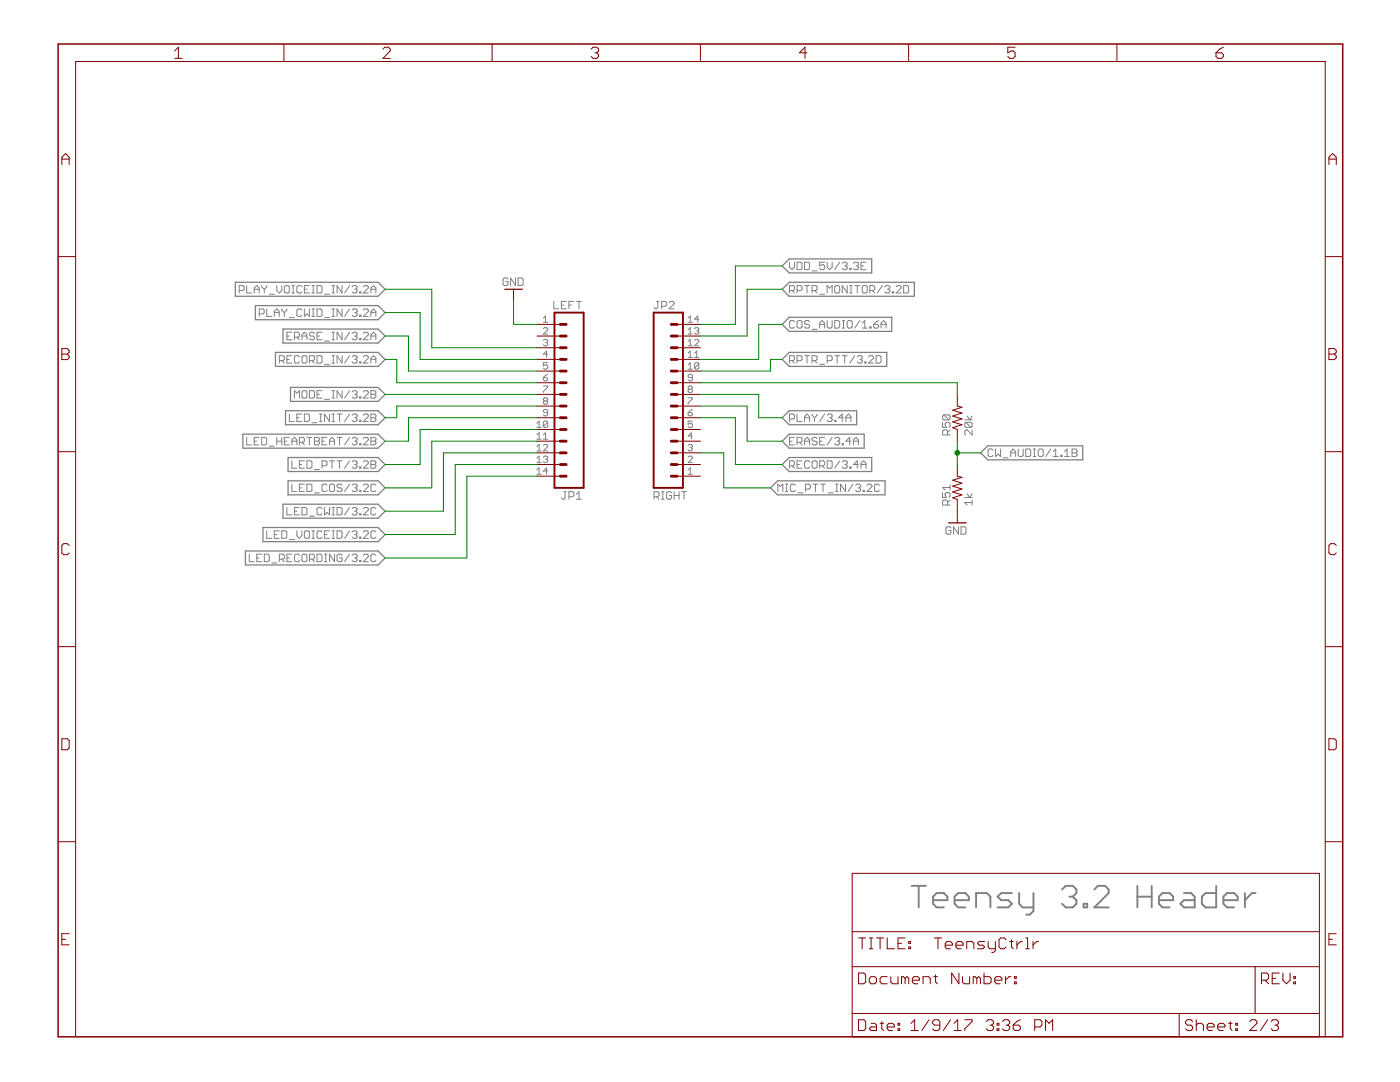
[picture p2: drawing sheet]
<svg xmlns="http://www.w3.org/2000/svg" width="279mm" height="216mm" viewBox="0 0 279 216" stroke-linecap="round" stroke-linejoin="round" font-family="sans-serif">
<g fill="none" stroke="#808080" stroke-width=".38">
<path d="M181.9 176.8h2.9M183.3 176.8v4.3M186.2 179.6h2.9v-.7l-.7-.7h-1.5l-.7 .7v1.4l.7 .8h1.5M190.5 179.6h2.9v-.7l-.7-.7h-1.5l-.7 .7v1.4l.7 .8h1.5M202 178.2h-2.2l-.7 .7 .7 .7h1.4l.8 .7-.8 .8h-2.1M203.4 178.2v2.1l.7 .8h2.1M206.2 178.2v3.6l-.7 .7h-.7M212 177.5l.7-.7h1.4l.7 .7v.7l-.7 .7M213.4 178.9h.7M214.1 178.9l.7 .7v.7l-.7 .8h-1.4l-.7-.8M218.4 177.5l.7-.7h1.5l.7 .7v.7l-2.9 2.9h2.9M227 178.9h2.8"/>
<path d="M227 176.8v4.3M229.8 176.8v4.3M231.3 179.6h2.8v-.7l-.7-.7h-1.4l-.7 .7v1.4l.7 .8h1.4M236.3 178.2h1.4l.7 .7v2.2h-2.1l-.7-.8 .7-.7h2.1M242.7 176.8v4.3h-2.1l-.7-.8v-1.4l.7-.7h2.1M244.2 179.6h2.8v-.7l-.7-.7h-1.4l-.7 .7v1.4l.7 .8h1.4M248.5 178.2v2.9M250.6 178.2h-.7l-1.4 1.4M194.8 181.1v-2.9h2.1l.8 .7v2.2M216.3 180.3h.7v.8h-.7z"/>
</g>
<g fill="none" stroke="#808080" stroke-width=".2">
<path d="M47.7 58h.8l.2-.3v-.5l-.2-.2h-.8v1.5M49.2 57v1.5h1M50.7 58.5v-1l.5-.5 .5 .5v1M50.7 57.7h1M52.2 57v.2l.5 .5M52.7 57.7v.8M53.2 57v.2l-.5 .5M53.7 58.7h1M55.2 57v1l.6 .5 .4-.5v-1M57 57h.5l.2 .2v1l-.2 .3h-.5l-.3-.3v-1zM58.3 57h.5M58.3 58.5h.5"/>
<path d="M58.5 57v1.5M60.2 57.2l-.2-.2h-.5l-.3 .2v1l.3 .3h.5l.2-.3M60.7 57.7h.6M61.7 57h-1v1.5h1M62.3 57h.5M62.3 58.5h.5M62.5 57v1.5M63.3 57h.7l.3 .2v1l-.3 .3h-.7zM64.8 58.7h1M66.3 57h.5M66.3 58.5h.5M66.5 57v1.5"/>
<path d="M68.3 57v1.5l-1-1.5v1.5M69.8 57l-1 1.5M70.3 57.2l.2-.2h.5l.3 .2v.3l-.3 .2M70.8 57.7h.2M71 57.7l.3 .3v.2l-.3 .3h-.5l-.2-.3M71.8 58.2h.2v.3h-.2zM72.5 57.2l.3-.2h.5l.2 .2v.3l-1 1h1M74 58.5v-1l.5-.5 .5 .5v1M74 57.7h1M101.4 55.7l-.3-.2h-.5l-.2 .2v1l.2 .3h.5l.3-.3v-.5h-.5M102.9 55.5v1.5l-1-1.5v1.5M103.4 55.5h.7l.3 .2v1l-.3 .3h-.7z"/>
<path d="M157.6 58h.7l.3-.3v-.5l-.3-.2h-.7v1.5M157.6 52.3v1l.5 .5 .5-.5v-1M158.1 58l.5 .5M159.1 58h.7l.3-.3v-.5l-.3-.2h-.7v1.5M159.1 52.3h.7l.3 .3v1l-.3 .2h-.7zM160.6 57h1M160.6 52.3h.7l.3 .3v1l-.3 .2h-.7zM161.1 57v1.5M162.1 58h.7l.3-.3v-.5l-.3-.2h-.7v1.5M162.1 54.1h1M162.6 58l.5 .5M163.6 58.7h1"/>
<path d="M164.6 52.3h-1v.8l.5-.3h.2l.3 .3v.5l-.3 .2h-.5l-.2-.2M165.1 52.3v1l.5 .5 .5-.5v-1M165.1 58.5v-1.5l.5 .5 .5-.5v1.5M166.8 57h.5l.3 .2v1l-.3 .3h-.5l-.2-.3v-1zM167.6 52.3l-1 1.5M168.1 52.6l.2-.3h.5l.3 .3v.2l-.3 .3M168.6 53.1h.2M168.8 53.1l.3 .2v.3l-.3 .2h-.5l-.2-.2M169.1 57v1.5l-1-1.5v1.5M169.6 57h.5M169.6 53.6h.2v.2h-.2zM169.6 58.5h.5"/>
<path d="M169.8 57v1.5M170.3 52.6l.3-.3h.5l.2 .3v.2l-.2 .3M170.6 57h1M170.8 53.1h.3M171.1 53.1l.2 .2v.3l-.2 .2h-.5l-.3-.2M171.1 57v1.5M171.8 53.1h.5M172.3 57h.5l.3 .2v1l-.3 .3h-.5l-.2-.3v-1zM172.8 52.3h-1v1.5h1M173.6 58h.7l.3-.3v-.5l-.3-.2h-.7v1.5M174.1 58l.5 .5M176.1 57l-1 1.5"/>
<path d="M176.6 57.2l.2-.2h.5l.3 .2v.3l-.3 .2M177.1 57.7h.2M177.3 57.7l.3 .3v.2l-.3 .3h-.5l-.2-.3M178.1 58.2h.3v.3h-.3zM178.8 57.2l.3-.2h.5l.2 .2v.3l-1 1h1M180.3 57h.8l.2 .2v1l-.2 .3h-.8zM51.7 62.6h.8l.2-.2v-.5l-.2-.3h-.8v1.5M53.2 61.6v1.5h1M54.7 63.1v-1l.5-.5 .5 .5v1M54.7 62.4h1M55.8 72h.7l.2-.3v-.5l-.2-.2h-.7v1.5M56.2 61.6v.3l.5 .5"/>
<path d="M56.2 72l.5 .5M56.7 62.4v.7M57.2 61.6v.3l-.5 .5M57.3 67.1h.4M57.3 71.7h.4M57.7 63.4h1M58.3 66.3h-1v1.5h1M58.3 71h-1v1.5h1M58.8 67.3h.7l.3-.2v-.6l-.3-.2h-.7v1.5M58.8 79.4v-1.4l.4 .4 .6-.4v1.4M59.2 67.3l.6 .5M59.8 71.2l-.3-.2h-.5l-.2 .2v1l.2 .3h.5l.3-.3"/>
<path d="M60.2 61.9l-.2-.3h-.5l-.3 .3v1l.3 .2h.5l.2-.2M60.3 67.8v-1l.4-.5 .6 .5v1M60.3 71.2l.2-.2h.5l.3 .2v1l-.3 .3h-.5l-.2-.3zM60.3 67.1h1M60.5 78h.5l.3 .2v1l-.3 .2h-.5l-.2-.2v-1zM60.7 61.6v1.5l.6-.5 .4 .5v-1.5M61.8 72h.7l.3-.3v-.5l-.3-.2h-.7v1.5M61.8 78h.7l.3 .2v1l-.3 .2h-.7zM62.3 61.6h.5M62.3 63.1h.5M62.3 72l.5 .5M62.5 61.6v1.5"/>
<path d="M62.8 66.5l-.3-.2h-.5l-.2 .2v.3l.2 .3h.5l.3 .2v.2l-.3 .3h-.5l-.2-.3M63.3 61.6h.7l.3 .3v1l-.3 .2h-.7zM63.3 71h.7l.3 .2v1l-.3 .3h-.7zM63.3 67.1h.5M63.3 78.7h.5M64.3 66.3h-1v1.5h1M64.3 78h-1v1.4h1M64.8 63.4h1M64.8 68.1h1M64.8 72.7h1M64.8 79.7h1M66.3 61.6h.5"/>
<path d="M66.3 63.1h.5M66.3 66.3h.5M66.3 67.8h.5M66.3 71h.5M66.3 72.5h.5M66.3 78h.5M66.3 79.4h.5M66.5 61.6v1.5M66.5 66.3v1.5M66.5 71v1.5M66.5 78v1.4M68.3 61.6v1.5l-1-1.5v1.5"/>
<path d="M68.3 66.3v1.5l-1-1.5v1.5M68.3 71v1.5l-1-1.5v1.5M68.3 78v1.4l-1-1.4v1.4M69.8 61.6l-1 1.5M69.8 66.3l-1 1.5M69.8 71l-1 1.5M69.8 78l-1 1.4M70.3 61.9l.2-.3h.5l.3 .3v.2l-.3 .3M70.3 66.5l.2-.2h.5l.3 .2v.3l-.3 .3M70.3 71.2l.2-.2h.5l.3 .2v.3l-.3 .2M70.3 78.2l.2-.2h.5l.3 .2v.2l-.3 .3M70.8 62.4h.2"/>
<path d="M70.8 67.1h.2M70.8 71.7h.2M70.8 78.7h.2M71 62.4l.3 .2v.3l-.3 .2h-.5l-.2-.2M71 67.1l.3 .2v.2l-.3 .3h-.5l-.2-.3M71 71.7l.3 .3v.2l-.3 .3h-.5l-.2-.3M71 78.7l.3 .3v.2l-.3 .2h-.5l-.2-.2M71.8 62.9h.2v.2h-.2zM71.8 67.5h.2v.3h-.2zM71.8 72.2h.2v.3h-.2zM71.8 79.2h.2v.2h-.2zM72.5 61.9l.3-.3h.5l.2 .3v.2l-1 1h1"/>
<path d="M72.5 66.5l.3-.2h.5l.2 .2v.3l-1 1h1M72.5 71.2l.3-.2h.5l.2 .2v.3l-1 1h1M72.5 78.2l.3-.2h.5l.2 .2v.2l-1 1h1M74 63.1v-1l.5-.5 .5 .5v1M74 67.8v-1l.5-.5 .5 .5v1M74 72.5v-1l.5-.5 .5 .5v1M74 78h.8l.2 .2v.2l-.2 .3 .2 .3v.2l-.2 .2h-.8zM74 62.4h1M74 67.1h1M74 71.7h1M74 78.7h.8M108.4 77h.9v.3l-.9 .8v.2"/>
<path d="M108.4 75.4h.7l.2 .2v.2l-.2 .2h-.5l-.2-.2zM108.4 67.9l.2-.2h.5l.2 .2v.2l-.2 .2M108.4 65.6l.2-.2h.5l.2 .2v.2l-.9 .9h.9M108.4 64.3h.9M108.4 63.5l.5-.4v1.2M108.9 68.3h.2M109.1 68.3l.2 .3v.2l-.2 .2h-.5l-.2-.2M109.3 72.4h-.9v.6l.5-.2 .4 .2v.4l-.2 .3h-.5l-.2-.3M109.3 70.7h-.9l.7-.7v1.3M109.3 74.7l-.9 .7M110.5 60.1v1.5h1M112 60.9h.5"/>
<path d="M113 60.1h-1v1.5h1M113.5 60.9h.5M114.5 60.1h-1v1.5M115 60.1h1M115.5 60.1v1.5M131 60.1h.5M131.3 60.1v1.3l-.3 .2h-.2l-.3-.2M132 61.1h.8l.2-.2v-.5l-.2-.3h-.8v1.5M133.5 60.4l.3-.3h.5l.2 .3v.2l-1 1h1M137.3 63.5l.5-.4v1.2M137.3 65.8l.5-.4v1.3M137.3 68.1l.5-.4v1.3"/>
<path d="M137.3 70.5l.5-.5v1.3M137.3 72.8l.5-.4v1.3M137.3 79.4h.9v.2l-.9 .8v.2M137.3 73.7h.9M137.3 71.3h.9M137.3 69h.9M137.3 66.7h.9M137.3 64.3h.9M137.5 77.7l-.2-.2 .2-.5h.5l.2 .3-.2 .4M137.5 77.7l-.2 .2 .2 .4h.5l.2-.2-.2-.4M137.5 77.7h.5M138.2 75.4h-.7l-.2-.3v-.2l.2-.2h.5l.2 .2v.9l-.2 .2h-.5l-.2-.2"/>
<path d="M138.6 65.6l.2-.2h.5l.2 .2-.2 .4M138.6 67.9l.2-.2h.5l.2 .2v.2l-.9 .9h.9M138.6 71.3h.9M138.6 70.5l.4-.5v1.3M139 66h.3M139.3 66l.2 .2-.2 .5h-.5l-.2-.3M139.5 72.6v.8l-.2 .3h-.5l-.2-.3M139.5 72.6l-.2-.2h-.5l-.2 .2v.8M139.5 72.6l-.9 .8M139.5 63.7h-.9l.7-.6v1.2M157.6 72h.7l.3-.3v-.5l-.3-.2h-.7v1.5M158.1 72l.5 .5"/>
<path d="M158.6 64.2l-.3-.2h-.5l-.2 .2v1l.2 .3h.5l.3-.3M159.1 72h.7l.3-.3v-.5l-.3-.2h-.7v1.5M159.3 64h.5l.3 .2v1l-.3 .3h-.5l-.2-.3v-1zM160.6 71h1M161.1 71v1.5M161.6 64.2l-.3-.2h-.5l-.2 .2v.3l.2 .2h.5l.3 .3v.2l-.3 .3h-.5l-.2-.3M162.1 65.7h1M162.1 72h.7l.3-.3v-.5l-.3-.2h-.7v1.5M162.6 72l.5 .5M163.6 65.5v-1l.5-.5 .5 .5v1M163.6 64.7h1M163.6 72.7h1"/>
<path d="M165.1 64v1.2l.2 .3h.5l.3-.3v-1.2M165.1 72h.7l.3-.3v-.5l-.3-.2h-.7v1.5M166.6 64h.7l.3 .2v1l-.3 .3h-.7zM166.6 71h1M167.1 71v1.5M168.1 64h.5M168.1 65.5h.5M168.1 71h1M168.3 64v1.5M168.6 71v1.5M169.3 64h.5l.3 .2v1l-.3 .3h-.5l-.2-.3v-1zM170.6 71l-1 1.5"/>
<path d="M171.1 71.2l.2-.2h.5l.3 .2v.3l-.3 .2M171.6 64l-1 1.5M171.6 71.7h.2M171.8 71.7l.3 .3v.2l-.3 .3h-.5l-.2-.3M172.1 65.5h1M172.1 64.5l.5-.5v1.5M172.6 72.2h.2v.3h-.2zM173.3 71.2l.3-.2h.5l.2 .2v.3l-1 1h1M173.6 65.2h.2v.3h-.2zM174.3 64.7h.8l.2 .3v.2l-.2 .3h-.5l-.3-.3zM174.8 71h.8l.2 .2v1l-.2 .3h-.8zM175.3 64l-.5 .2-.5 .5"/>
<path d="M175.8 64.7h1M175.8 65.5v-1l.5-.5 .5 .5v1M49.2 87.3v1.5h1M50.7 88h.5M51.7 87.3h-1v1.5h1M52.2 87.3h.8l.2 .2v1l-.2 .3h-.8zM53.7 89h1M55.2 88h1M55.2 87.3v1.5M56.2 87.3v1.5M56.7 88h.6M57.7 82.6v1.5h1"/>
<path d="M57.7 87.3h-1v1.5h1M58.3 96.6v1.5h.9M58.3 88.8v-1l.5-.5 .4 .5v1M58.3 88h.9M58.3 91.9v1.5h.9M59.2 83.4h.6M59.8 88.3h.7l.2-.3v-.5l-.2-.2h-.7v1.5M59.8 92.7h.4M59.8 97.3h.4M60.2 82.6h-1v1.5h1M60.2 88.3l.5 .5M60.7 96.6h-.9v1.5h.9"/>
<path d="M60.7 82.6h.8l.2 .3v1l-.2 .2h-.8zM60.7 91.9h-.9v1.5h.9M61.3 96.6h.7l.3 .2v1.1l-.3 .2h-.7zM61.3 87.3h1M61.3 91.9h.7l.3 .3v1l-.3 .2h-.7zM61.7 87.3v1.5M62.3 84.3h.9M62.8 87.3h.7l.3 .2v.3l-.3 .2 .3 .3v.2l-.3 .3h-.7zM62.8 88h.7M62.8 93.7h1M62.8 98.3h1M63.8 84.1h.5"/>
<path d="M63.8 82.6h.5M64 82.6v1.5M64.3 88h.4M64.3 92.9h.7l.3-.2v-.5l-.3-.3h-.7v1.5M65.3 96.8l-.3-.2h-.5l-.2 .2v1.1l.2 .2h.5l.3-.2M65.3 87.3h-1v1.5h1M65.8 96.8l.2-.2h.5l.3 .2v1.1l-.3 .2h-.5l-.2-.2zM65.8 82.6v1.5l-1-1.5v1.5M65.8 88.8v-1l.5-.5 .5 .5v1M65.8 88h1M65.8 91.9h1M66.3 91.9v1.5"/>
<path d="M66.3 84.1h.5M66.3 82.6h.5M66.5 82.6v1.5M67.3 82.6h1M67.3 87.3h1M67.3 91.9h1M67.8 82.6v1.5M67.8 87.3v1.5M67.8 91.9v1.5M68.3 96.8l-.3-.2h-.5l-.2 .2v.3l.2 .2h.5l.3 .3v.3l-.3 .2h-.5l-.2-.2M69.8 82.6l-1 1.5M69.8 87.3l-1 1.5"/>
<path d="M69.8 91.9l-1 1.5M69.8 96.6l-1 1.5M70.3 82.9l.2-.3h.5l.3 .3v.2l-.3 .3M70.3 87.5l.2-.2h.5l.3 .2v.3l-.3 .2M70.3 92.2l.2-.3h.5l.3 .3v.2l-.3 .3M70.3 96.8l.2-.2h.5l.3 .2v.3l-.3 .2M70.8 83.4h.2M70.8 88h.2M70.8 92.7h.2M70.8 97.3h.2M71 97.3l.3 .3v.3l-.3 .2h-.5l-.2-.2M71 83.4l.3 .2v.3l-.3 .2h-.5l-.2-.2"/>
<path d="M71 88l.3 .3v.2l-.3 .3h-.5l-.2-.3M71 92.7l.3 .2v.3l-.3 .2h-.5l-.2-.2M71.8 97.9h.2v.2h-.2zM71.8 83.9h.2v.2h-.2zM71.8 88.5h.2v.3h-.2zM71.8 93.2h.2v.2h-.2zM72.5 96.8l.3-.2h.5l.2 .2v.3l-1 1h1M72.5 82.9l.3-.3h.5l.2 .3v.2l-1 1h1M72.5 87.5l.3-.2h.5l.2 .2v.3l-1 1h1M72.5 92.2l.3-.3h.5l.2 .3v.2l-1 1h1M74 82.6h.8l.2 .3v.2l-.2 .3 .2 .2v.3l-.2 .2h-.8zM74 83.4h.8"/>
<path d="M74 87.3h.8l.2 .2v.3l-.2 .2 .2 .3v.2l-.2 .3h-.8zM74 91.9h.8l.2 .3v.2l-.2 .3 .2 .2v.3l-.2 .2h-.8zM74 88h.8M74 92.7h.8M75 96.8l-.2-.2h-.5l-.3 .2v1.1l.3 .2h.5l.2-.2M107.1 94.6h.9M107.1 92.3h.9M107.1 90h.9M107.1 85.3h.9M107.1 84.5l.5-.5v1.3M107.1 86.8l.5-.4v1.2M107.1 89.1l.5-.4v1.3"/>
<path d="M107.1 91.4l.5-.4v1.3M107.1 93.8l.5-.5v1.3M107.1 87.6h.9M108.4 91.2l.2-.2h.5l.2 .2v.2l-.2 .3M108.4 88.9l.2-.2h.5l.2 .2v.2l-.9 .9h.9M108.4 86.8l.5-.4v1.2M108.4 87.6h.9M108.6 80l-.2-.2 .2-.4h.5l.2 .2v.2l-.2 .2M108.6 80l-.2 .2 .2 .4h.5l.2-.2v-.2l-.2-.2M108.6 80h.5M108.9 91.7h.2M109.1 91.7l.2 .2v.2l-.2 .2h-.5l-.2-.2"/>
<path d="M109.3 84.2l-.2-.2h-.5l-.2 .2v.9M109.3 84.2v.9l-.2 .2h-.5l-.2-.2M109.3 82.3h-.7l-.2-.2 .2-.4h.5l.2 .2v.9l-.2 .2h-.5l-.2-.2M109.3 94h-.9l.7-.7v1.3M109.3 84.2l-.9 .9M112.5 98.1h.5M112.8 98.1v1.3l-.3 .2h-.2l-.3-.2M113.5 99.1h.8l.2-.2v-.5l-.2-.3h-.8v1.5M115 99.6h1M115 98.6l.5-.5v1.5M130.5 99.1h.8l.2-.2v-.5l-.2-.3h-.8v1.5M131 99.1l.5 .5"/>
<path d="M132 98.1h.5M132 99.6h.5M132.3 98.1v1.5M134 98.4l-.2-.3h-.5l-.3 .3v1l.3 .2h.5l.2-.2v-.5h-.5M134.5 98.9h1M134.5 98.1v1.5M135.5 98.1v1.5M136 98.1h1M136.5 98.1v1.5M137.3 93.8l.5-.5v1.3M137.3 94.6h.9M137.3 91.2l.2-.2h.5l.2 .2v.2l-.9 .9h.9"/>
<path d="M137.3 82.3h.7l.2 .5-.2 .2h-.5l-.2-.2zM137.3 88.9l.2-.2h.5l.2 .2-.2 .4M137.8 89.3h.2M138 89.3l.2 .2-.2 .5h-.5l-.2-.3M138.2 84h-.9v.7l.5-.2 .4 .2v.4l-.2 .2h-.5l-.2-.2M138.2 87h-.9l.7-.6v1.2M138.2 81.7l-.9 .6M155.2 98.1v-1.5l.5 .5 .5-.5v1.5M156.7 98.1h.5M156.7 96.6h.5M157 96.6v1.5M157.6 83.6h.7l.3-.2v-.5l-.3-.3h-.7v1.5"/>
<path d="M157.6 88h.5M157.6 92.9h.7l.3-.2v-.5l-.3-.3h-.7v1.5M158.1 92.9l.5 .5M158.6 87.3h-1v1.5h1M158.7 96.8l-.2-.2h-.5l-.3 .2v1.1l.3 .2h.5l.2-.2M159.1 82.6v1.5h1M159.1 88.3h.7l.3-.3v-.5l-.3-.2h-.7v1.5M159.1 92.7h.5M159.2 98.3h1M159.6 88.3l.5 .5M160.1 91.9h-1v1.5h1M160.6 83.4h1"/>
<path d="M160.6 88h1M160.6 84.1v-1l.5-.5 .5 .5v1M160.6 88.8v-1l.5-.5 .5 .5v1M160.7 97.6h.8l.2-.3v-.5l-.2-.2h-.8v1.5M161.6 92.2l-.3-.3h-.5l-.2 .3v1l.2 .2h.5l.3-.2M162.1 92.2l.2-.3h.5l.3 .3v1l-.3 .2h-.5l-.2-.2zM162.1 82.6v.3l.5 .5M162.2 96.6h1M162.6 83.4v.7M162.8 96.6v1.5M163.1 87.5l-.3-.2h-.5l-.2 .2v.3l.2 .2h.5l.3 .3v.2l-.3 .3h-.5l-.2-.3M163.1 82.6v.3l-.5 .5"/>
<path d="M163.6 88h.5M163.6 92.9h.7l.3-.2v-.5l-.3-.3h-.7v1.5M163.7 96.6h1M164.1 92.9l.5 .5M164.3 96.6v1.5M164.6 87.3h-1v1.5h1M164.6 82.6l-1 1.5M165.1 82.9l.2-.3h.5l.3 .3v.2l-.3 .3M165.1 91.9h.7l.3 .3v1l-.3 .2h-.7zM165.2 98.3h1M165.6 83.4h.2M165.8 83.4l.3 .2v.3l-.3 .2h-.5l-.2-.2"/>
<path d="M166.1 87.3l-1 1.5M166.6 83.9h.2v.2h-.2zM166.6 87.5l.2-.2h.5l.3 .2v.3l-.3 .2M166.8 98.1h.5M166.8 96.6h.5M167 96.6v1.5M167.1 88h.2M167.3 88l.3 .3v.2l-.3 .3h-.5l-.2-.3M167.6 91.9l-1 1.5M168.1 88.5h.2v.3h-.2zM168.1 92.2l.2-.3h.5l.3 .3v.2l-.3 .3M168.3 83.4h-1l.8-.8v1.5"/>
<path d="M168.6 92.7h.2M168.7 96.6v1.5l-1-1.5v1.5M168.8 83.4h1M168.8 92.7l.3 .2v.3l-.3 .2h-.5l-.2-.2M168.8 84.1v-1l.5-.5 .5 .5v1M169.6 93.2h.2v.2h-.2zM169.8 88h-1l.8-.7v1.5M170.2 96.6l-1 1.5M170.3 88h1M170.3 88.8v-1l.5-.5 .5 .5v1M170.8 96.8l.2-.2h.5l.2 .2v.3l-.2 .2M171.3 97.3h.2"/>
<path d="M171.3 92.7h-1l.8-.8v1.5M171.5 97.3l.2 .3v.3l-.2 .2h-.5l-.2-.2M171.8 92.7h1M171.8 93.4v-1l.5-.5 .5 .5v1M172.3 97.9h.2v.2h-.2zM173 96.8l.2-.2h.6l.2 .2v.3l-1 1h1M175.5 96.8l-.2-.2h-.5l-.3 .2v1.1l.3 .2h.5l.2-.2M188.1 84.3v1h.8l-.3-.5v-.3l.3-.2h.5l.2 .2v.5l-.2 .3M188.1 98.3v1h.8l-.3-.5v-.3l.3-.2h.5l.2 .2v.5l-.2 .3M188.4 82.8l-.3 .2v.5l.3 .3h1M188.4 82.8h1l.2 .2v.5l-.2 .3M188.4 82.8l1 1"/>
<path d="M189.1 86.8v-.8l-.2-.2h-.5l-.3 .2v.8h1.5M189.6 85.8l-.5 .5M189.6 96.8v1M189.6 99.8l-.5 .5M189.6 97.3h-1.5l.5 .5M192.5 83.8h1.5M192.5 99.3h1.5M192.8 84.3h1l.2 .2v.5l-.2 .3M192.8 84.3l-.3 .2v.5l.3 .3h1M192.8 84.3l1 1M193 83l.5 .8 .5-.8M193 98.5l.5 .8 .5-.8"/>
<path d="M194 85.8v1l-1-1h-.2l-.3 .2v.6l.3 .2M194 99.8v1M198.2 89.9l-.3-.3h-.5l-.2 .3v.9l.2 .3h.5l.3-.3M198.7 89.6v1.5l.5-.5 .5 .5v-1.5M200.2 91.4h1M201.7 91.1v-1l.5-.5 .5 .5v1M201.7 90.4h1M203.2 89.6v1.2l.2 .3h.5l.3-.3v-1.2M204.7 89.6h.7l.3 .3v.9l-.3 .3h-.7zM206.2 89.6h.5M206.2 91.1h.5M206.4 89.6v1.5"/>
<path d="M207.5 89.6h.4l.3 .3v.9l-.3 .3h-.4l-.3-.3v-.9zM209.7 89.6l-1 1.5M210.2 91.1h1M210.2 90.1l.5-.5v1.5M211.7 90.8h.3v.3h-.3zM212.4 91.1h1M212.4 90.1l.6-.5v1.5M214 89.6h.7l.2 .3v.2l-.2 .3 .2 .2v.2l-.2 .3h-.7zM214 90.4h.7M49.7 110.6v1.5h1M51.2 111.3h.5M52.2 110.6h-1v1.5h1"/>
<path d="M52.7 110.6h.8l.2 .2v1l-.2 .3h-.8zM53.2 105.9v1.5h1M54.3 112.3h.9M54.7 106.7h.5M55.7 105.9h-1v1.5h1M55.8 111.6h.7l.2-.3v-.5l-.2-.2h-.7v1.5M56.2 105.9h.8l.2 .3v1l-.2 .2h-.8zM56.2 111.6l.5 .5M57.3 101.3v1.4h1M57.3 111.3h.4M57.7 107.7h1M58.3 110.6h-1v1.5h1"/>
<path d="M58.8 102h.4M59.2 105.9v1l.6 .5 .4-.5v-1M59.8 101.3h-1v1.4h1M59.8 110.8l-.3-.2h-.5l-.2 .2v1l.2 .3h.5l.3-.3M60.3 101.3h.7l.3 .2v1l-.3 .2h-.7zM60.5 110.6h.5l.3 .2v1l-.3 .3h-.5l-.2-.3v-1zM61 105.9h.5l.2 .3v1l-.2 .2h-.5l-.3-.2v-1zM61.8 111.6h.7l.3-.3v-.5l-.3-.2h-.7v1.5M61.8 103h1M62.3 107.4h.5M62.3 105.9h.5M62.3 111.6l.5 .5"/>
<path d="M62.5 105.9v1.5M63.3 110.6h.7l.3 .2v1l-.3 .3h-.7zM64.3 101.5l-.3-.2h-.5l-.2 .2v1l.2 .2h.5l.3-.2M64.3 106.2l-.3-.3h-.5l-.2 .3v1l.2 .2h.5l.3-.2M64.8 101.3v1.4l.5-.4 .5 .4v-1.4M64.8 106.7h.5M64.8 112.1h.5M64.8 110.6h.5M65 110.6v1.5M65.8 105.9h-1v1.5h1M66.3 102.7h.5M66.3 101.3h.5"/>
<path d="M66.3 107.4h.5M66.3 105.9h.5M66.5 101.3v1.4M66.5 105.9v1.5M66.8 110.6v1.5l-1-1.5v1.5M67.3 101.3h.7l.3 .2v1l-.3 .2h-.7zM67.3 105.9h.7l.3 .3v1l-.3 .2h-.7zM68.3 110.8l-.3-.2h-.5l-.2 .2v1l.2 .3h.5l.3-.3v-.5h-.5M69.8 101.3l-1 1.4M69.8 105.9l-1 1.5M69.8 110.6l-1 1.5M70.3 101.5l.2-.2h.5l.3 .2v.2l-.3 .3"/>
<path d="M70.3 106.2l.2-.3h.5l.3 .3v.2l-.3 .3M70.3 110.8l.2-.2h.5l.3 .2v.3l-.3 .2M70.8 102h.2M70.8 106.7h.2M70.8 111.3h.2M71 102l.3 .3v.2l-.3 .2h-.5l-.2-.2M71 106.7l.3 .2v.3l-.3 .2h-.5l-.2-.2M71 111.3l.3 .3v.2l-.3 .3h-.5l-.2-.3M71.8 102.5h.2v.2h-.2zM71.8 107.2h.2v.2h-.2zM71.8 111.8h.2v.3h-.2zM72.5 101.5l.3-.2h.5l.2 .2v.2l-1 1h1"/>
<path d="M72.5 106.2l.3-.3h.5l.2 .3v.2l-1 1h1M72.5 110.8l.3-.2h.5l.2 .2v.3l-1 1h1M75 101.5l-.2-.2h-.5l-.3 .2v1l.3 .2h.5l.2-.2M75 106.2l-.2-.3h-.5l-.3 .3v1l.3 .2h.5l.2-.2M75 110.8l-.2-.2h-.5l-.3 .2v1l.3 .3h.5l.2-.3M189.1 100.8v-.8l-.2-.2h-.5l-.3 .2v.8h1.5M189.8 105.3l-.3-.2h-.5l-.2 .2v1l.2 .3h.5l.3-.3v-.4h-.5M191.3 105.1v1.5l-1-1.5v1.5M191.8 105.1h.8l.2 .2v1l-.2 .3h-.8zM194 100.3h-1.5l.5 .5"/>
</g>
<g fill="none" stroke="#808080" stroke-width=".25">
<path d="M47 56.3h28.5l1.4 1.4-1.4 1.4h-28.5zM156.1 53.1l1.4-1.4h16.5v2.8h-16.5zM156.1 57.7l1.4-1.4h25v2.8h-25zM51 61h24.5l1.4 1.4-1.4 1.4h-24.5zM55 70.3h20.5l1.4 1.4-1.4 1.4h-20.5zM56.5 65.7h19l1.4 1.4-1.4 1.4h-19zM58 77.3h17.5l1.4 1.4-1.4 1.4h-17.5zM156.1 71.7l1.4-1.4h19.5v2.8h-19.5zM157.5 63.3h20.5v2.8h-20.5l-1.4-1.4zM48.5 86.6h27l1.4 1.4-1.4 1.4h-27zM57 82h18.5l1.4 1.4-1.4 1.4h-18.5zM57.5 91.3h18l1.4 1.4-1.4 1.4h-18z"/>
<path d="M57.5 95.9h18l1.4 1.4-1.4 1.4h-18zM153.8 97.3l1.4-1.4h21.4v2.8h-21.4zM156.1 83.4l1.4-1.4h13.5v2.8h-13.5zM156.1 88l1.4-1.4h15v2.8h-15zM156.1 92.7l1.4-1.4h16.5v2.8h-16.5zM195.7 90.4l1.4-1.4h19v2.8h-19zM49 109.9h26.5l1.4 1.4-1.4 1.4h-26.5zM52.5 105.3h23l1.4 1.4-1.4 1.4h-23zM56.5 100.6h19l1.4 1.4-1.4 1.4h-19z"/>
</g>
<path d="M110.7 62.4h5.8v34.9h-5.8zM130.5 62.4h5.8v34.9h-5.8z" fill="none" stroke="#800000" stroke-width=".38"/>
<g fill="none" stroke="#800000" stroke-width=".57">
<path d="M111.8 78.7h1.2M111.8 76.4h1.2M111.8 74h1.2M111.8 71.7h1.2M111.8 69.4h1.2M111.8 67.1h1.2M111.8 64.7h1.2M134 78.7h1.1M134 76.4h1.1M134 74h1.1M134 71.7h1.1M134 69.4h1.1"/>
<path d="M134 67.1h1.1M134 64.7h1.1M111.8 90.4h1.2M111.8 92.7h1.2M111.8 95h1.2M111.8 85.7h1.2M111.8 88h1.2M111.8 83.4h1.2M111.8 81h1.2M134 90.4h1.1M134 92.7h1.1M134 95h1.1"/>
<path d="M134 85.7h1.1M134 88h1.1M134 83.4h1.1M134 81h1.1"/>
</g>
<g fill="none" stroke="#800000" stroke-width=".2">
<path d="M34.9 10.2l.7-.8v2.2M34.9 11.6h1.4M56.7 8.8v3.5M76.4 9.8l.4-.4h.7l.4 .4v.4l-1.5 1.4h1.5M98.2 8.8v3.5M118 9.8l.4-.4h.7l.4 .4v.4l-.4 .3M118.7 10.5h.4M119.1 10.5l.4 .4v.4l-.4 .3h-.7l-.4-.3M139.8 8.8v3.5M161 10.5h-1.4l1.1-1.1v2.2M181.3 8.8v3.5M202.6 9.4h-1.5v1.1l.7-.3h.4l.4 .3v.8l-.4 .3h-.7l-.4-.3"/>
<path d="M222.9 8.8v3.5M242.7 10.5h1.1l.4 .4v.4l-.4 .3h-.7l-.4-.3zM244.2 9.4l-.8 .4-.7 .7M12.3 32.9v-1.5l.8-.8 .7 .8v1.5M12.3 31.7h1.5M265.2 31.7h1.5M265.2 32.9v-1.5l.7-.8 .8 .8v1.5M11.6 51.2h3.5M102.5 57.7v2.3M264.5 51.2h3.5M12.3 69.6h1.1l.4 .3v.4l-.4 .4 .4 .3v.4l-.4 .4h-1.1zM12.3 70.7h1.1"/>
<path d="M107.1 78.7h4.7M107.1 76.4h4.7M107.1 74h4.7M107.1 71.7h4.7M107.1 69.4h4.7M107.1 67.1h4.7M107.1 64.7h4.7M135.1 78.7h4.7M135.1 76.4h4.7M135.1 74h4.7M135.1 71.7h4.7M135.1 69.4h4.7"/>
<path d="M135.1 67.1h4.7M135.1 64.7h4.7M191.1 78.7v2.3l.9 .3-1.9 .6 1.9 .5-1.9 .6 1.9 .6-1.9 .6 1.9 .6-1.9 .5 1 .4v2.3M265.2 69.6h1.1l.4 .3v.4l-.4 .4 .4 .3v.4l-.4 .4h-1.1zM265.2 70.7h1.1M11.6 90.1h3.5M107.1 95h4.7M107.1 92.7h4.7M107.1 90.4h4.7M107.1 88h4.7M107.1 85.7h4.7M107.1 83.4h4.7"/>
<path d="M107.1 81h4.7M135.1 95h4.7M135.1 92.7h4.7M135.1 90.4h4.7M135.1 88h4.7M135.1 85.7h4.7M135.1 83.4h4.7M135.1 81h4.7M191.1 92.7v2.3l.9 .2-1.9 .6 1.9 .6-1.9 .6 1.9 .6-1.9 .6 1.9 .5-1.9 .6 1 .4v4.6M264.5 90.1h3.5M13.8 108.8l-.4-.3h-.7l-.4 .3v1.5l.4 .4h.7l.4-.4M266.7 108.8l-.4-.3h-.7l-.4 .3v1.5l.4 .4h.7l.4-.4"/>
<path d="M11.6 129h3.5M264.5 129h3.5M12.3 147.4h1.1l.4 .4v1.4l-.4 .4h-1.1zM265.2 147.4h1.1l.4 .4v1.4l-.4 .4h-1.1zM11.6 168h3.5M170.1 174.3h93.2v32.6h-93.2zM264.5 168h3.5M12.3 187.4h.8M13.8 186.3h-1.5v2.2h1.5M170.1 192.9h93.2M170.1 185.9h93.2M171.3 194.2h1.1l.4 .3v1.4l-.4 .4h-1.1z"/>
<path d="M171.3 187.2h1.5M172.1 187.2v2.1M173.5 195.2l.3-.3h.8l.3 .3v.7l-.3 .4h-.8l-.3-.4zM173.5 187.2h.7M173.5 189.3h.7M173.8 187.2v2.1M174.9 187.2h1.4M175.6 187.2v2.1M177.1 187.2v2.1h1.4M177.1 194.9h-1.1l-.4 .3v.7l.4 .4h1.1M177.8 194.9v1l.3 .4h1.1v-1.4M179.2 188.2h.7"/>
<path d="M180.6 187.2h-1.4v2.1h1.4M180.6 195.2l-.3-.3h-.4v1.4M180.6 195.2l.4-.3 .4 .3v1.1M180.6 195.2v1.1M181.4 189h.3v.3h-.3zM181.4 187.9h.3v.3h-.3zM182.1 195.6h1.4v-.4l-.4-.3h-.7l-.3 .3v.7l.3 .4h.7M184.2 196.3v-1.4h1.1l.4 .3v1.1M186.4 194.9h.7M186.5 187.2h1.4M186.7 194.5v1.4l.4 .4M187.2 187.2v2.1"/>
<path d="M188.6 188.6h1.5v-.4l-.4-.3h-.7l-.4 .3v.8l.4 .3h.7M190.8 188.6h1.4v-.4l-.3-.3h-.8l-.3 .3v.8l.3 .3h.8M191.4 194.2v2.1l-1.5-2.1v2.1M192.1 194.9v1l.3 .4h1.1v-1.4M192.9 189.3v-1.4h1.1l.4 .3v1.1M194.9 195.2l-.3-.3h-.4v1.4M194.9 195.2v1.1M194.9 195.2l.4-.3 .4 .3v1.1M196.4 194.2v2.1h1l.4-.4v-.7l-.4-.3h-1M196.5 187.9h-1.1l-.3 .3 .3 .4h.8l.3 .4-.3 .3h-1.1M197.2 187.9v1.1l.4 .3h1M198.5 195.6h1.5v-.4l-.4-.3h-.7l-.4 .3v.7l.4 .4h.7"/>
<path d="M198.6 187.9v1.8l-.3 .3h-.4M200.7 194.9v1.4M200.8 187.5l-.4-.3h-.7l-.3 .3v1.5l.3 .3h.7l.4-.3M201.5 187.9h.7M201.7 194.9h-.3l-.7 .7M201.9 187.5v1.5l.3 .3M202.5 195.9h.3v.4h-.3zM202.5 194.9h.3v.3h-.3zM202.9 187.9v1.4M204 187.9h-.3l-.8 .7M204.7 187.2h.4v2.1M204.7 189.3h.7"/>
<path d="M206.2 187.9v1.4M207.2 187.9h-.3l-.7 .7M250.5 192.9v9.3M251.8 195.6h1l.4-.4v-.7l-.4-.3h-1v2.1M252.5 195.6l.7 .7M253.9 195.2h.7M255.3 194.2h-1.4v2.1h1.4M256 194.2v1.4l.8 .7 .7-.7v-1.4M258.2 195.9h.4v.4h-.4zM258.2 194.9h.4v.3h-.4zM265.2 187.4h.7M266.7 186.3h-1.5v2.2h1.5"/>
<path d="M15.1 206.9v-194.6h249.4v194.6M170.1 202.2h93.2M171.3 203.5h1.1l.4 .3v1.5l-.4 .3h-1.1zM173.8 204.2h.8l.3 .4v1h-1.1l-.3-.3 .3-.4h1.1M175.6 204.2h.7M176 203.8v1.5l.3 .3M177.1 204.9h1.4v-.3l-.4-.4h-.7l-.3 .4v.7l.3 .3h.7M179.2 205.3h.4v.3h-.4zM179.2 204.2h.4v.4h-.4zM181.8 205.6h1.5M181.8 204.2l.7-.7v2.1M185.4 203.5l-1.4 2.1"/>
<path d="M187.6 204.6h-1.1l-.4-.4v-.4l.4-.3h.7l.4 .3v1.5l-.4 .3h-.7l-.4-.3M189.7 203.5l-1.4 2.1M190.4 205.6h1.4M190.4 204.2l.7-.7v2.1M192.6 203.5h1.4v.3l-1.4 1.5v.3M196.8 203.8l.4-.3h.7l.4 .3v.4l-.4 .4M197.6 204.6h.3M197.9 204.6l.4 .3v.4l-.4 .3h-.7l-.4-.3M199 205.3h.3v.3h-.3zM199 204.2h.3v.4h-.3zM200.1 203.8l.3-.3h.7l.4 .3v.4l-.4 .4M200.8 204.6h.3"/>
<path d="M201.1 204.6l.4 .3v.4l-.4 .3h-.7l-.3-.3M202.2 204.6h1.1l.3 .3v.4l-.3 .3h-.7l-.4-.3zM203.6 203.5l-.7 .3-.7 .8M206.5 204.9h1.1l.3-.3v-.8l-.3-.3h-1.1v2.1M208.7 205.6v-2.1l.7 .7 .7-.7v2.1M235.3 202.2v4.7M238 203.8l-.3-.3h-.7l-.4 .3v.4l.4 .4h.7l.3 .3v.4l-.3 .3h-.7l-.4-.3M238.7 204.6l.4-.4h.7l.4 .4v1M238.7 203.5v2.1M240.9 204.9h1.4v-.3l-.3-.4h-.8l-.3 .4v.7l.3 .3h.8M243 204.9h1.5v-.3l-.4-.4h-.7l-.4 .4v.7l.4 .3h.7M245.2 204.2h.7"/>
<path d="M245.5 203.8v1.5l.4 .3M246.6 205.3h.4v.3h-.4zM246.6 204.2h.4v.4h-.4zM249.4 203.8l.4-.3h.7l.3 .3v.4l-1.4 1.4h1.4M253 203.5l-1.4 2.1M253.7 203.8l.4-.3h.7l.3 .3v.4l-.3 .4M254.4 204.6h.4M254.8 204.6l.3 .3v.4l-.3 .3h-.7l-.4-.3"/>
</g>
<path d="M100.8 57.7h3.4M189.3 104.3h3.5" fill="none" stroke="#800000" stroke-width=".25"/>
<path d="M11.6 8.8h256.4v198.1h-256.4z" fill="none" stroke="#800000" stroke-width=".3"/>
<g fill="none" stroke="#008000" stroke-width=".2">
<path d="M76.9 57.7h9.3v11.7h20.9M156.1 53.1h-9.3v11.6h-7M156.1 57.7h-7v9.4h-9.3M76.9 71.7h2.3v4.7h27.9M76.9 67.1h4.6v6.9h25.6M76.9 62.4h6.9v9.3h23.3M76.9 78.7h30.2M102.5 60v4.7h4.6M139.8 78.7h11.6v4.7h4.7M139.8 76.4h51.3v2.3M156.1 64.7h-4.7v7h-11.6M156.1 71.7h-2.3v2.3h-14"/>
<path d="M107.1 81h-27.9v2.4h-2.3M107.1 83.4h-25.6v4.6h-4.6M107.1 88h-20.9v9.3h-9.3M107.1 85.7h-23.3v7h-6.9M107.1 92.7h-16.3v14h-13.9M107.1 90.4h-18.6v11.6h-11.6M107.1 95h-13.9v16.3h-16.3M139.8 81h9.3v7h7M139.8 83.4h7v9.3h9.3M139.8 90.4h4.6v6.9h9.4M191.1 90.4h4.6M191.1 88v4.7"/>
</g>
<circle cx="191.1" cy="90.4" r=".47" fill="#008000" stroke="#008000" stroke-width=".2"/>
</svg>
